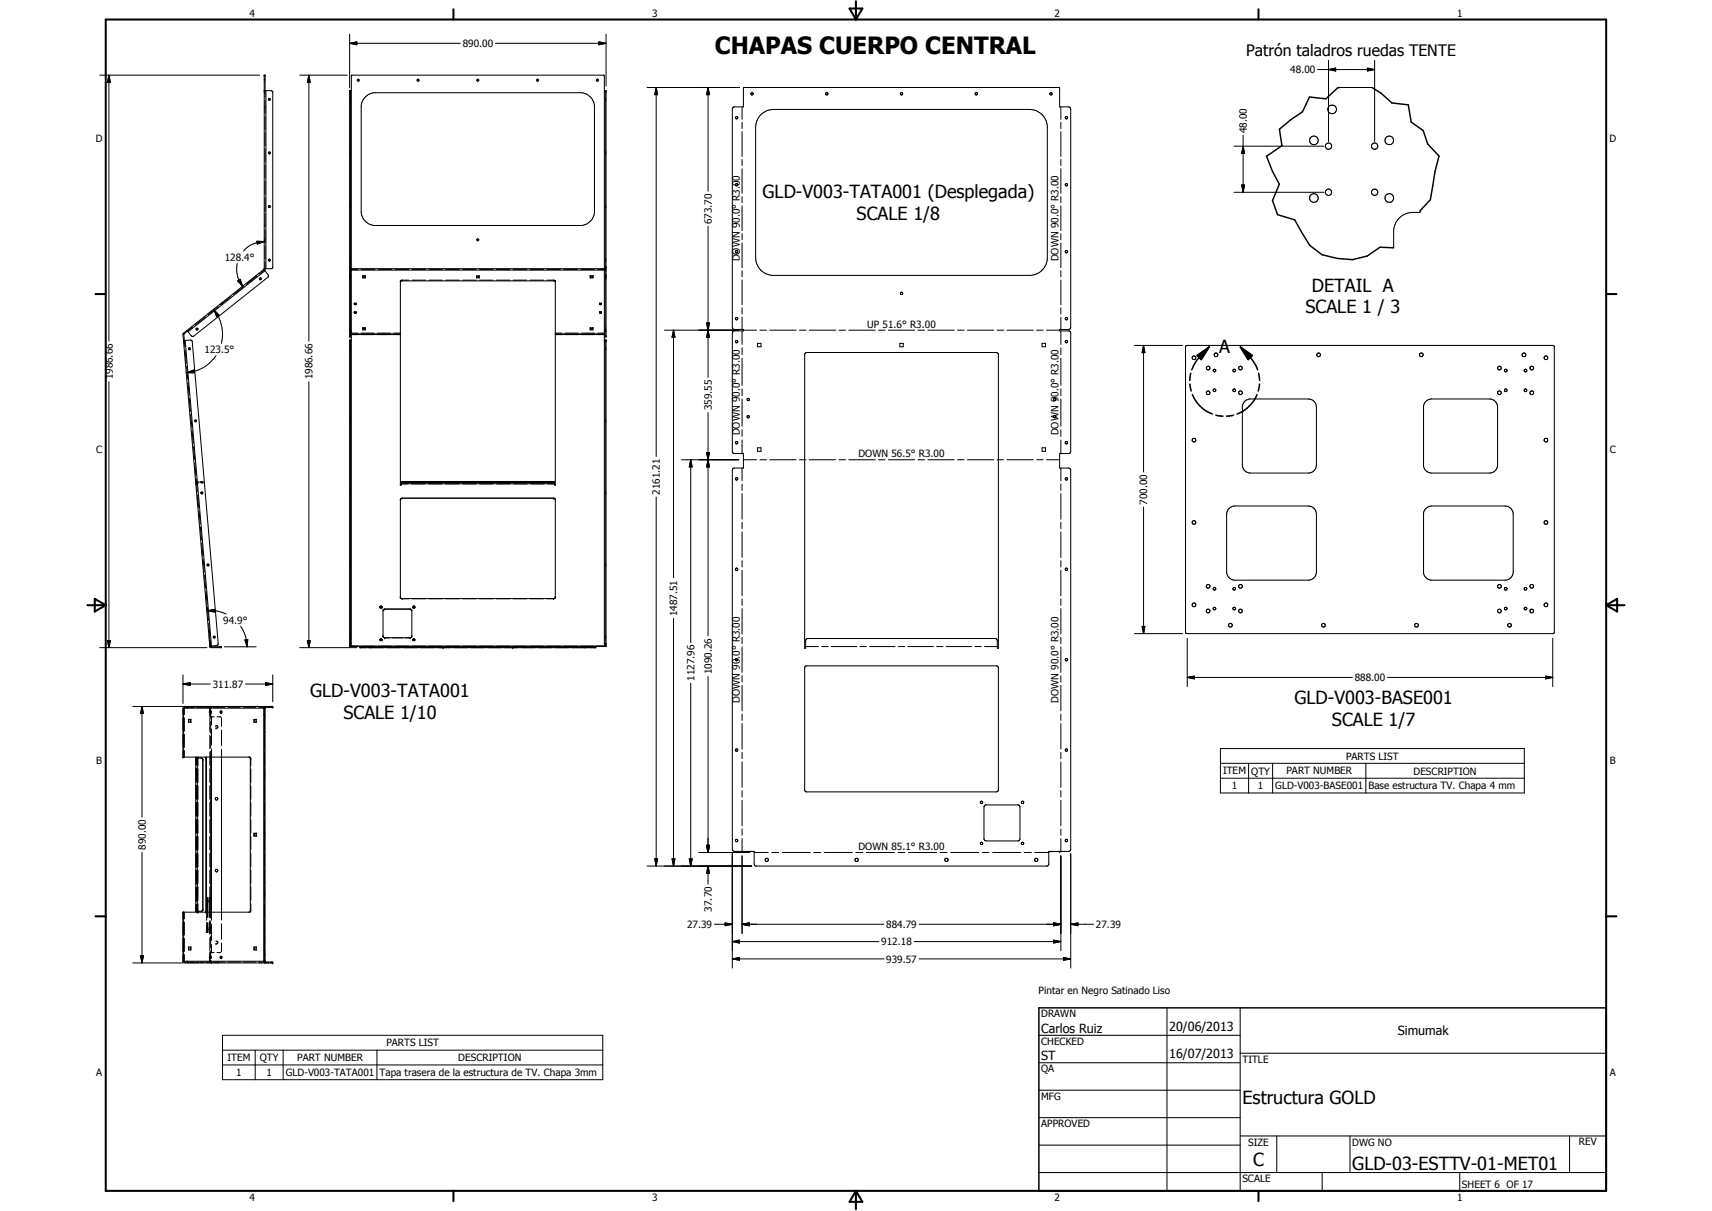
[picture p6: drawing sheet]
<svg xmlns="http://www.w3.org/2000/svg" width="594mm" height="420mm" viewBox="0 0 594 420" stroke-linecap="round" stroke-linejoin="round" font-family="sans-serif">
<defs><g id="words">
<text font-size="8.2" x="248.1" y="18.7">CHAPAS CUERPO CENTRAL</text>
<g font-size="6.3">
<text x="264.6" y="68.7">GLD-V003-TATA001 (Desplegada)</text>
<text x="297.3" y="76.2">SCALE 1/8</text>
<text x="455.2" y="101.2">DETAIL A</text>
<text x="453" y="108.7">SCALE 1 / 3</text>
<text x="423.1" y="122.5">A</text>
<text x="107.6" y="241.9">GLD-V003-TATA001</text>
<text x="449.1" y="244.3">GLD-V003-BASE001</text>
<text x="119.2" y="249.5">SCALE 1/10</text>
<text x="462.2" y="251.8">SCALE 1/7</text>
<text x="431.1" y="383.1">Estructura GOLD</text>
<text x="434.8" y="404.7">C</text>
<text x="469.2" y="406">GLD-03-ESTTV-01-MET01</text>
</g>
<text font-size="5.5" x="432.4" y="19.4">Patrón taladros ruedas TENTE</text>
<g font-size="4.4">
<text x="361.3" y="358.4">Carlos Ruiz</text>
<text x="405.7" y="357.7">20/06/2013</text>
<text x="485" y="359.2">Simumak</text>
<text x="361.3" y="367.9">ST</text>
<text x="405.7" y="367.2">16/07/2013</text>
</g>
<g font-size="3.5">
<text x="86.6" y="5.8">4</text>
<text x="226.3" y="5.8">3</text>
<text x="365.9" y="5.8">2</text>
<text x="505.6" y="5.8">1</text>
<text x="160.6" y="16.3">890.00</text>
<text x="447.8" y="25.4">48.00</text>
<text x="432.6" y="46.1" transform="rotate(-90 432.6 46.1)">48.00</text>
<text x="33.3" y="49.4">D</text>
<text x="558.5" y="49.4">D</text>
<text x="247" y="77.8" transform="rotate(-90 247 77.8)">673.70</text>
<text x="78" y="90.5">128.4°</text>
<text x="256.7" y="90.7" transform="rotate(-90 256.7 90.7)">DOWN 90.0° R3.00</text>
<text x="367.3" y="90.7" transform="rotate(-90 367.3 90.7)">DOWN 90.0° R3.00</text>
<text x="300.9" y="113.7">UP 51.6° R3.00</text>
<text x="71" y="122.5">123.5°</text>
<text x="39.1" y="131.7" transform="rotate(-90 39.1 131.7)">1986.66</text>
<text x="108.5" y="131.7" transform="rotate(-90 108.5 131.7)">1986.66</text>
<text x="247" y="142.3" transform="rotate(-90 247 142.3)">359.55</text>
<text x="256.7" y="151" transform="rotate(-90 256.7 151)">DOWN 90.0° R3.00</text>
<text x="367.3" y="151" transform="rotate(-90 367.3 151)">DOWN 90.0° R3.00</text>
<text x="33.4" y="157.3">C</text>
<text x="297.9" y="158.7">DOWN 56.5° R3.00</text>
<text x="558.6" y="157.3">C</text>
<text x="229" y="171.7" transform="rotate(-90 229 171.7)">2161.21</text>
<text x="398.1" y="175.2" transform="rotate(-90 398.1 175.2)">700.00</text>
<text x="235" y="213.8" transform="rotate(-90 235 213.8)">1487.51</text>
<text x="77.5" y="216.4">94.9°</text>
<text x="247" y="233.9" transform="rotate(-90 247 233.9)">1090.26</text>
<text x="73.8" y="238.6">311.87</text>
<text x="241" y="236.3" transform="rotate(-90 241 236.3)">1127.96</text>
<text x="470.1" y="236.3">888.00</text>
<text x="256.7" y="243.8" transform="rotate(-90 256.7 243.8)">DOWN 90.0° R3.00</text>
<text x="367.3" y="243.8" transform="rotate(-90 367.3 243.8)">DOWN 90.0° R3.00</text>
<text x="467.1" y="263.6">PARTS LIST</text>
<text x="33.4" y="265.2">B</text>
<text x="424.4" y="268.7">ITEM</text>
<text x="434.2" y="268.7">QTY</text>
<text x="446.4" y="268.7">PART NUMBER</text>
<text x="490.5" y="268.7">DESCRIPTION</text>
<text x="558.6" y="265.2">B</text>
<text x="427.4" y="273.9">1</text>
<text x="436.5" y="273.9">1</text>
<text x="442.5" y="273.9">GLD-V003-BASE001</text>
<text x="474.8" y="273.9">Base estructura TV. Chapa 4 mm</text>
<text x="50.6" y="294.9" transform="rotate(-90 50.6 294.9)">890.00</text>
<text x="297.9" y="294.9">DOWN 85.1° R3.00</text>
<text x="247" y="316.3" transform="rotate(-90 247 316.3)">37.70</text>
<text x="238.4" y="322">27.39</text>
<text x="307.5" y="322">884.79</text>
<text x="380.3" y="322">27.39</text>
<text x="305.8" y="328">912.18</text>
<text x="307.5" y="334">939.57</text>
<text x="360.4" y="345">Pintar en Negro Satinado Liso</text>
<text x="361.3" y="353">DRAWN</text>
<text x="134.1" y="363.1">PARTS LIST</text>
<text x="361.3" y="362.5">CHECKED</text>
<text x="78.9" y="368.2">ITEM</text>
<text x="90.2" y="368.2">QTY</text>
<text x="103.2" y="368.2">PART NUMBER</text>
<text x="159" y="368.2">DESCRIPTION</text>
<text x="431.1" y="368.7">TITLE</text>
<text x="33.4" y="373.2">A</text>
<text x="82" y="373.3">1</text>
<text x="92.5" y="373.3">1</text>
<text x="99.2" y="373.3">GLD-V003-TATA001</text>
<text x="131.7" y="373.3">Tapa trasera de la estructura de TV. Chapa 3mm</text>
<text x="361.3" y="372.1">QA</text>
<text x="558.6" y="373.2">A</text>
<text x="361.3" y="381.6">MFG</text>
<text x="361.3" y="391.1">APPROVED</text>
<text x="433.1" y="397.5">SIZE</text>
<text x="469.2" y="397.5">DWG NO</text>
<text x="547.9" y="397.4">REV</text>
<text x="431.1" y="410.2">SCALE</text>
<text x="507.3" y="412.3">SHEET 6 OF 17</text>
<text x="86.6" y="416.7">4</text>
<text x="226.3" y="416.7">3</text>
<text x="365.9" y="416.7">2</text>
<text x="505.6" y="416.7">1</text>
</g>
</g></defs>
<g fill="none" stroke="#000" stroke-width=".35">
<path d="M121.3 15l2.5-.5v1zM121.3 11.9v18.6M121.3 15h38.4M171.9 15h38.4M207.8 14.5l2.5 .5-2.5 .5zM210.3 11.9v17.9M34.6 26.1h55.5M37.8 26.1l.5 2.5h-1zM37.8 26.1v92.3M91.7 26.3h.3M91.7 31.5h2.4l.6 .4v60.9l-.4 .4h-2.6M91.7 37.2h.3"/>
<path d="M91.7 32.2h.3M91.7 28.2h.3M91.7 27.5h.3M92 33.7v-7.6h-.3v67.1M92 34.8v4.5M92.3 31.5v61.7M93.3 34.2h.3l.2 .2a.34 .34 0 0 1-.5 .4 .34 .34 0 0 1 0-.6zM104 26.1h16.5M107.2 26.1l.4 2.5h-.9zM107.2 26.1v92.3M121.3 34.2h.1M121.3 34.8h.1"/>
<path d="M121.3 32h.3M121.5 34.2h.1M121.5 34.8h.1M121.6 31.5v61.7M121.9 31.5h-.6v61.7h89v-61.7h-.6M126.6 33.8l1.2-1 2-.6h72a5.1 5.1 0 0 1 4.5 4.4v37.2a5.1 5.1 0 0 1-4.5 4.4h-72a5.1 5.1 0 0 1-4.5-4.4v-37.2l.7-1.9zM144.8 27.6h.5v.5h-.5zM186.3 27.6h.6l-.1 .5h-.5zM207.1 27.6h.5v.5h-.6zM210 34.2h.1M210 34.8h.1M210 31.5v61.7"/>
<path d="M210 32h.3M210.2 34.2h.1M210.2 34.8h.1M224.5 30.4h32.1M227.7 30.4l.5 2.5h-1zM227.7 30.4v128M245.7 30.4l.5 2.5h-1zM245.7 30.4v35.9M257.5 37.1v4.3M258 30.4h109.6l.1 6.7h3.1l.7 .5 .1 76-.6 .7h-3.3v.5h3.3l.6 .8v41l-.6 .8h-3.3v5h3.1l.5 .2 .3 .5v131.5l-.3 .5-.5 .3h-6.9v4.5l-.5 .6h-101.1l-.6-.8v-4.3h-6.9l-.6-.4-.1-131.9 .4-.6 .3-.1h3.2v-5h-3.3l-.6-.8v-41l.6-.8h3.3v-.5h-3.3l-.6-.7v-75.8l.1-.3 .6-.4h3.2zM264 39.8a6.2 6.2 0 0 1 4.4-1.8h88.8a6.2 6.2 0 0 1 6.2 5.6v46.3a6.3 6.3 0 0 1-5.6 5.6h-90a6.3 6.3 0 0 1-5.6-6.2v-45.1l.5-2.4zM368.1 37.1v4.3"/>
<path d="M457.2 24.1h19.8M461 24.1l2.5-.5v1zM461 21v28.1M464.9 30.4h11.2M474.5 23.6l2.5 .5-2.5 .5zM477 21v28.1M92 40.4v4.6M92 46.1v4.4M92 51.7v4.5M92 57.3v4.5M93.2 52.9l.4-.2 .2 .3a.33 .33 0 0 1-.4 .4 .33 .33 0 0 1-.2-.5zM121.3 52.7h.1"/>
<path d="M121.3 53.4h.1M121.5 52.7h.1M121.5 53.4h.1M210 52.7h.1M210 53.4h.1M210.2 52.7h.1M210.2 53.4h.1M257.5 42.5v2.1M257.5 45.7v8.6M257.5 55.3v2.1M257.5 58.5v8.6M368.1 42.5v2.1"/>
<path d="M368.1 45.7v8.6M368.1 55.3v2.1M368.1 58.5v8.6M428.2 50.7h31.2M431.4 50.7l.5 2.5h-1zM431.4 46.9v19.8M91.7 78.2h.3M91.7 73.2h.3M92 62.9v4.5M92 68.5v4.5M92 74.2v4.5M92 79.8v4.4"/>
<path d="M121.3 71.3h.1M121.3 72h.1M121.5 71.3h.1M121.5 72h.1M210 71.3h.1M210 72h.1M210.2 71.3h.1M210.2 72h.1M245.7 78.5v52.4M257.5 68.2v2.2M257.5 71.4v8.6M368.1 68.2v2.2"/>
<path d="M368.1 71.4v8.6M428.2 66.7h31.2M430.9 64.2h1l-.5 2.5zM492.7 73.7a10.1 10.1 0 0 0-4.9 .5 6.6 6.6 0 0 0-4.2 5.6v6.2M82.3 91.4l-.1 2.9a9.4 9.4 0 0 0 2 5M82.5 97.5l.8-.6 .9 2.4zM84.6 99.4l-3.5 2.8M86.4 97.6l.2 .2M86.9 97.2v.1M87 97.4v.1M88.1 96.2l.1 .1M88.2 96.4h.1"/>
<path d="M88.8 95.6l.1 .1M88.9 95.8l.1 .1M89.1 95.8l-3.6 2.8M89.1 83.7l2.6 .1-2.4 .9zM90.1 96.5l.4-.1 .2 .3a.34 .34 0 0 1-.5 .4 .34 .34 0 0 1-.1-.6zM91.6 93.5l-26.7 21.1M91.6 93.5l.3 .4M91.7 93.2l-.1 .3M91.7 83.6h.3M91.7 82.9h.3M91.7 83.8a9.8 9.8 0 0 0-5.7 1.9l-1.5 1.4M91.9 93.9l1.2 1.6-.1 .7-25.8 20.4-.3 .2-.5-.3-1.1-1.4"/>
<path d="M91.9 93.9l-26.6 21.2M92 91l-.1 2.6-1.9 1.5M92 85.4v4.5M93.2 90.1l.4-.1 .2 .3-.4 .3zM121.3 96.4h.1M121.3 97.1h.1M121.3 89.9h.1M121.3 90.6h.1M121.3 95.4h.3M121.3 96.2h.3M121.3 92.6h.3M121.3 93.9h.3"/>
<path d="M121.5 96.4h.1M121.5 97.1h.1M121.5 89.9h.1M121.5 90.6h.1M121.6 93.9l.2-.2h88l.2 .2M124.2 93.5h-2.3l-.6 .3v23h.3v-22.9M125.4 93.5h4.7M125.9 96.2h.9M125.9 95.9h.9M126.1 95.6h-.2v.8h.9v-.8h-.3M131.3 93.5h4.7M137.2 93.5h4.6"/>
<path d="M138.9 97.7l.4-.2h53l.4 .2M139.1 97.4l-.2 70.6h.3v-.9l.4-.1h52.4l.4 .1v.9h.3l-.1-70.6M139.5 97.2v.3M141.9 97.2h-2.6M143 93.5h4.7M143 97.2h4.7M148.8 93.5h4.7M148.9 97.2h4.6M154.7 93.5h4.7M154.7 97.2h4.7M160.6 93.5h4.6M160.6 97.2h4.6"/>
<path d="M165.3 96.2h1M165.3 95.9h1M165.6 95.6h-.3v.8h1v-.8h-.3M166.4 93.5h4.7M166.4 97.2h4.7M172.2 93.5h4.7M172.2 97.2h4.7M178.1 93.5h4.7M178.1 97.2h4.6M183.9 93.5h4.7M183.9 97.2h4.7M189.8 97.2h2.6"/>
<path d="M189.8 93.5h4.7M192.1 97.2v.3M192.6 97.4h.1M195.7 93.5h4.7M201.5 93.5h4.7M204.8 96.2h1M204.8 95.9h1M205.1 95.6h-.3v.8h1v-.8h-.4M207.3 93.5h2.4l.6 .4M210 96.4h.1M210 97.1h.1M210 89.9h.1"/>
<path d="M210 90.6h.1M210 93.9v22.9h.3v-22.9M210 95.4h.3M210 96.2h.3M210 92.6h.3M210 93.9h.3M210.2 96.4h.1M210.2 97.1h.1M210.2 89.9h.1M210.2 90.6h.1M257.5 81.1v2.1M257.5 84.3v8.6"/>
<path d="M257.5 93.9v2.2M257.5 97.2v8.5M368.1 81.1v2.1M368.1 84.3v8.6M368.1 93.9v2.2M368.1 97.2v8.5M63.7 118.2l9.1 106M64.3 118.1l-.6 .1M64.3 118.1l9.1 106.1M64.3 118.1l1.9-.1 .5 .5 9 104.8-.3 .6-2 .3M64.9 114.6l-1.4 1.2 .2 2.4M64.9 114.6l.2 .3"/>
<path d="M65.1 114.9l-1.3 1.1 .4 4.4M65.1 114.9l.2 .2M65.4 114.3h.1M65.5 114.4l.1 .1M66.1 113.7h.1M66.2 113.8l.1 .1M66.8 113.5l-1.7 1.4M71.3 109.9l-3.6 2.9M72.6 108.5l.1 .1M72.8 108.6v.1M73.1 108.1l.1 .1M73.3 108.2v.1"/>
<path d="M74.3 107.6l1.8 1.8-.9 .5zM74.3 107.6a13.5 13.5 0 0 1 2.5 11.5M75.7 106.4l-3.5 2.8M76.4 105.5v.1M76.5 105.7h.1M76.9 105.1l.1 .1M77 105.3h.1M80.2 102.9l-3.6 2.8M121.3 118.2h.2M121.3 114.5h.1M121.3 118.5h.3M121.3 116.6h.3"/>
<path d="M121.3 116.5h.1M121.3 113.8h.1M121.4 114.9l-.1 .1M121.5 114.5h.1M121.5 116.5h.1M121.5 113.8h.1M121.6 118.1l.3 .1M121.9 116.1h17M121.9 115.8h17M121.9 115.6h2.3M121.9 114.9l-.3 .2M121.9 114.6l-.2 .1"/>
<path d="M122.9 105.5l.1 .1M122.9 108.3v.2M122.9 105.4h.1M122.9 108.5l.1 .1M122.9 108.2l.1 .1M123 105.6v.1M123 108.3h.6M123 108.6h.1M123 105.7h.5M123.1 105.4l.5 .1M123.1 105.4l-.2 .1M123.1 108.4h.5"/>
<path d="M123.1 108.4l-.2 .1M123.1 105.2l-.2 .3M123.1 108.1l-.2 .1M123.4 105.2l.2 .3M123.4 108.1l.2 .5h-.5M123.6 105.6l-.1 .1M123.6 105.4h-.6M123.6 105.5v.1M125.3 115.6h4.5M125.9 113.8v.7h.9v-.7M125.9 114.3h.9M125.9 113.9h.9"/>
<path d="M126.1 113.7h-.2M126.5 113.7h.3M131 115.6h4.5M136.6 115.6h2.3M192.7 116.1h17M192.7 115.8h17M192.7 115.6h2.3M196.1 115.6h4.6M201.8 115.6h4.5M204.8 113.8v.7h1v-.7M204.8 114.3h1M204.8 113.9h1"/>
<path d="M205.1 113.7h-.3M205.4 113.7h.4M207.4 115.6h2.3M208 105.4h.7M208 105.5l.3-.2 .4 .2M208.1 108.4l.6 .1M208.2 105.2l-.2 .3M208.2 108.1l-.1 .5h.5M208.5 105.2l.2 .4-.7-.1M208.5 108.1l.2 .1M208.7 108.6h-.1M208.7 108.3v.2"/>
<path d="M208.7 108.5v.1M208.7 108.2l-.3 .3-.3-.2M209.7 114.9l.3 .2M209.7 114.6l.3 .1M210 118.1l-.3 .1M210 114.5h.1M210 118.5h.3M210 116.6h.3M210 116.5h.1M210 113.8h.1M210.2 114.5h.1M210.2 116.5h.1"/>
<path d="M210.2 114.9l.1 .2M210.2 113.8h.1M210.3 118.1l-.2 .1M230.5 114.6h25.9M233.7 114.6l.5 2.5h-1zM233.7 114.6v85.8M245.2 112.1h1l-.5 2.5zM245.2 112.1h1l-1 5h1zM245.7 114.6l.5 2.5h-1zM257.5 106.8v2.2M257.5 110v4.3M257.5 114.8v4.7"/>
<path d="M258 114.6h4.5M262.8 119.1h1.3v1.2h-1.3zM263.7 114.6h2.3M267.1 114.6h9.2M277.4 114.6h2.3M280.8 114.6h9.2M291.1 114.6h2.3M294.5 114.6h9.2M304.8 114.6h2.3M308.3 114.6h9.1M312.2 119.1h1.2v1.2h-1.2zM312.5 101.5a.42 .42 0 0 1 .6 0 .42 .42 0 0 1 0 .6h-.6z"/>
<path d="M318.6 114.6h2.2M322 114.6h9.1M332.3 114.6h2.3M335.7 114.6h9.1M346 114.6h2.3M349.4 114.6h9.2M359.7 114.6h2.3M361.6 119.1h1.2v1.2h-1.2zM363.1 114.6h4.6M368.1 106.8v2.2M368.1 110v4.3M368.1 114.8v4.7"/>
<path d="M393.7 119.8h16.7M396.8 119.8l.5 2.5h-1zM396.8 119.8v43.9M37.8 132.5v92.2M64.3 121.5l.3 4.5M64.8 127.1l.3 4.5M64.9 129.3l2.4-.9 .2 .9zM65.2 132.7l.4 4.4M65.6 120.7a.34 .34 0 0 1 .4 .2 .34 .34 0 0 1-.2 .4 .34 .34 0 0 1-.4-.1zM65.7 138.2l.4 4.5M75 123.4a13.3 13.3 0 0 1-10.1 5.9M107.2 132.5v92.2"/>
<path d="M121.3 120.7h.1M121.3 121.3h.1M121.5 120.7h.1M121.5 121.3h.1M210 120.7h.1M210 121.3h.1M210.2 120.7h.1M210.2 121.3h.1M257.5 120.7v2.4M257.5 124.2v9.5M257.5 134.9v2.4M257.5 138.4v9.5"/>
<path d="M279.4 122.5l.5-.2h65.8l.7 .4v102.2h-.3v-2.7l-.6-.7h-65.4l-.5 .6v2.8h-.4v-102zM368.1 120.7v2.4M368.1 124.2v9.5M368.1 134.9v2.4M368.1 138.4v9.5M411.5 120.1l.5-.3 127.1 .1 .3 .4-.1 99.3-.3 .2h-127.4l-.2-.5zM431.8 139.4l.6-.5 1.2-.5h20.8a2.84 2.84 0 0 1 2.4 2.9v20a2.84 2.84 0 0 1-2.4 2.8h-20.8a2.9 2.9 0 0 1-2.5-2.4v-20.8zM494.7 139.4l1.7-1h20.8a2.84 2.84 0 0 1 2.5 2.9v20a2.84 2.84 0 0 1-2.5 2.8h-20.8a2.92 2.92 0 0 1-2.4-2.4v-20.8zM66.2 143.8l.4 4.5M66.7 149.4l.3 4.4M67.1 155l.5 4.4M67.6 145.9l.5-.2a.35 .35 0 0 1 0 .6 .35 .35 0 0 1-.5-.1z"/>
<path d="M121.3 145.7h.1M121.3 146.3h.1M121.5 145.7h.1M121.5 146.3h.1M210 145.7h.1M210 146.3h.1M210.2 145.7h.1M210.2 146.3h.1M236.5 159.5h19.9M239.7 159.5l.5 2.5h-1zM239.7 159.5v63.4M245.2 157h1l-.5 2.5z"/>
<path d="M245.2 157h1l-1 5h1zM245.7 159.5l.5 2.5h-1zM245.7 143.1v77.5M255.4 153.2l.5 .1v.6l-.7-.1zM257.5 149.1v2.3M257.5 152.7v4.7M258 159.5h4.5M262.8 155.4h1.3v1.2h-1.3zM263.7 159.5h2.3M267.1 159.5h9.2M277.4 159.5h2.3M280.8 159.5h9.2"/>
<path d="M291.1 159.5h2.3M294.5 159.5h9.2M304.8 159.5h2.3M308.3 159.5h9.1M318.6 159.5h2.2M322 159.5h9.1M332.3 159.5h2.3M335.7 159.5h9.1M346 159.5h2.3M349.4 159.5h9.2M359.7 159.5h2.3M361.6 155.4h1.2v1.2h-1.2z"/>
<path d="M363.1 159.5h4.6M368.1 149.1v2.3M368.1 152.7v4.7M67.6 160.6l.4 4.4M68 168h.1M68 167.6l-.1 .3 .4-.2M68.1 166.1l.4 4.5M68.2 168h.1M68.4 172.8h.3M68.5 173.4l-.1 .1M68.6 171.7l.4 4.5M68.6 173.4h.1"/>
<path d="M69 167.5l-.6 .1M69 167.2l-.8 .1M69.1 177.3l.4 4.4M69.4 167.4h.4M69.8 167.1h.2M69.8 167.1v.3M69.8 167.1l-.4 .1M70 167.4h-.2M70.4 167l-.1 .1M70.4 167l-.2 .4M70.4 167l-.2 .1M121.3 171.4h.1"/>
<path d="M121.3 170.7h.1M121.5 171.4h.1M121.5 170.7h.1M139.2 167.4h53.2M139.2 167.5h53.2M139.2 167.3h2.4M139.5 172.8h.1M139.5 172.8l-.3 .2M139.8 167v.4M142.7 167.3h4.8M148.7 167.3h4.7M154.6 167.3h4.7"/>
<path d="M160.5 167.3h4.7M166.4 167.3h4.7M172.3 167.3h4.7M178.2 167.3h4.8M184.1 167.3h4.8M190 167.3h2.4M191.8 167v.4M192.1 172.8h.1M192.1 172.8l.3 .2M192.4 167.9h-53.2M192.4 173l-53.1-.2-.4 .5v34M192.4 173l.3 .3v34"/>
<path d="M210 171.4h.1M210 170.7h.1M210.2 171.4h.1M210.2 170.7h.1M227.7 172.5v128M257.5 162.4v4.4M257.5 167.9v2.2M257.5 171.2v8.9M368.1 162.4v4.4M368.1 167.9v2.2M368.1 171.2v8.9M396.8 175.9v43.9"/>
<path d="M426.4 176.5l.9-.7 1.2-.2h25.5a2.88 2.88 0 0 1 2.8 2.8v20a2.87 2.87 0 0 1-2.8 2.9h-25.5a2.95 2.95 0 0 1-2.8-2.9v-20l.1-.8zM494.7 176.5l.9-.7 1.2-.2h25.4a2.94 2.94 0 0 1 2.9 2.4v20.8a2.93 2.93 0 0 1-2.9 2.5h-25.4a2.93 2.93 0 0 1-2.8-2.5v-20.8zM69.5 182.9l.4 4.4M70 188.5l.4 4.4M70.5 194.1l.4 4.4M71 199.6l.4 4.5M72 195.8a.35 .35 0 0 1 .5 0 .35 .35 0 0 1-.1 .5l-.5-.1zM121.3 195.7h.1M121.3 196.3h.1M121.5 195.7h.1M121.5 196.3h.1M210 195.7h.1"/>
<path d="M210 196.3h.1M210.2 195.7h.1M210.2 196.3h.1M257.5 181.2v2.2M257.5 184.6v8.8M257.5 194.5v2.2M257.5 197.9v8.8M368.1 181.2v2.2M368.1 184.6v8.8M368.1 194.5v2.2M368.1 197.9v8.8M71.4 207.1h.2"/>
<path d="M71.4 207.7h.1M71.5 205.2l.4 4.5M71.6 210.3h.1M71.7 207.7h-.1M71.7 210.9h.3M71.7 211.3h.1M71.7 211.9h.2M71.9 211.3h.1M71.9 210.3h-.1M72 210.7l.3 4.5M72 211.9h.1M72 211.9l2.5-.5v1z"/>
<path d="M72 211.9a12 12 0 0 1 6.5 1.1M72.4 216.3l.4 4.5M83.5 217.3l1.2 2.2 .6 1.6 .4 3.3M131.9 210.7l.2 .2M131.9 210.4v.3M132 210.8l.1 .1M132.1 210.9h.3M132.2 210.3l-.2 .1M132.4 210.4h.1M132.5 210.5l-.4-.2-.2 .4M132.5 210.4l-.1 .5M132.5 210.6l-.1 .3"/>
<path d="M132.9 211.9v8.8M133 211.5l-.1 .4M133.3 211.3h9.2M133.3 211.3l-.3 .3M133.5 211.3h.1M133.5 211.3l-.2 .1M138.9 207.3l.1 .1M138.9 207.3l.4 .4M139.2 207.6l.1 .1M139.3 207.7h.2M139.3 207.7h53M139.5 207.7h.1"/>
<path d="M139.5 207.7h2.4M142.3 211.3h.1M142.3 211.3l.2 .1M142.5 211.4l.2 .1M142.7 211.5l.1 .1M142.7 211.4l.2 .4M142.9 211.7v.2M142.9 211.9v8.8M143 207.7h4.7M143.3 210.5v.2M143.3 210.7l.2 .2M143.3 210.4v.2"/>
<path d="M143.5 210.3l.4 .2M143.5 210.3l-.2 .2M143.7 210.3l.1 .1M143.8 210.9h.1M143.9 210.4v.2M143.9 210.5v.2M143.9 210.7l-.4 .2M143.9 210.7l-.1 .2M148.9 207.7h4.6M154.7 207.7h4.7M160.6 207.7h4.6M166.4 207.7h4.7"/>
<path d="M172.2 207.7h4.7M178.1 207.7h4.6M183.9 207.7h4.7M189.8 207.7h2.3M192.1 207.7h.1M192.3 207.7h-.2M192.4 207.6l-.1 .1M192.7 207.3v.1M192.7 207.3l-.4 .4M233.7 214.5v86M257.5 207.8v2.3M257.5 211.2v8.8"/>
<path d="M368.1 207.8v2.3M368.1 211.2v8.8M393.7 219.8h16.7M396.3 217.3h1l-.5 2.5zM34.6 224.7h37.2M37.3 222.2h1l-.5 2.5zM63.5 237.3l2.5-.4v.9zM63.5 234.1v10M63.5 237.3h9.5M72.5 220.7h.1M72.6 221.3h.2M72.6 221.7h.1"/>
<path d="M72.6 222.3h.3M72.8 224.2l.4 .5h3.7v-.3h-3.6l-.2-.2M72.8 220.6l-.1 .1M72.8 224.2h.1M72.9 221.6l-.1 .1M72.9 221.9l.2 2.3M73.1 224.2h.1M73.4 224.2h-.6M74.7 224.4v.3M75.6 224.4v.3M76.2 224.4v.3M77.8 224.4h11.1"/>
<path d="M85 222l1-.1-.3 2.5zM85.2 237.3h9.5M92.2 236.9l2.5 .4-2.5 .5zM94.7 234.1v9.4M104 224.7h19.9M106.7 222.2h.9l-.4 2.5zM121.3 220.7h.1M121.3 223.9h.3M121.3 221.4h.1M121.3 223.3h.3M121.5 220.7h.1M121.5 221.4h.1"/>
<path d="M121.6 224.2v-106.2h-.3v106.2h89v-106.2h-.3v106.2M121.7 224.2h.2l.1-198.1 87.7 .1v198h.2M124.9 224.2v.5h81.8v-.5M124.9 224.4h81.8M125.5 224.4v.3M128 224.4v.3M128.9 224.4v.3M131.9 221.9l.2 .3M132 221.7l-.1 .2M132.2 221.7h-.2M132.3 221.7l.2 .1M132.3 221.7l-.4 .1"/>
<path d="M132.3 221.7l.2 .3M132.5 222.2h-.4M132.5 221.9v.1M132.5 222v.2M132.9 220.6l.1 .3M133 220.9l.5 .4M133 220.9v.1M133.2 221.2h9.4M133.5 221.3h.1M142.3 221.3h.1M142.9 220.6l-.6 .7M143.3 221.9l.1 .3"/>
<path d="M143.3 222l.1 .2M143.4 221.7h.4l.1 .2M143.4 221.7l-.1 .2M143.5 221.7h-.1M143.7 221.7l.2 .2M143.9 222l-.3 .3-.2-.1M143.9 221.9l-.1 .3M152.9 224.4v.3M153.8 224.4v.3M177.8 224.4v.3M178.7 224.4v.3M202.8 224.4v.3"/>
<path d="M203.7 224.4v.3M206.1 224.4v.3M210 220.7h.1M210 223.9h.3M210 221.4h.1M210 223.3h.3M210.2 220.7h.1M210.2 221.4h.1M239.7 237v63.5M245.7 234.7v61.1M257.5 221.1v2.3M257.5 224.5v8.8"/>
<path d="M257.5 234.4v2.2M257.5 237.7v8.9M279.4 231.2l.4-.2 66.3 .1 .3 .6v42.7l-.5 .3h-66.3l-.4-.5v-42.6zM279.6 224.3h4.4M285.2 224.3h2.2M288.5 224.3h8.8M298.4 224.3h2.2M301.7 224.3h8.9M311.7 224.3h2.2M315 224.3h8.9M325 224.3h2.2M328.3 224.3h8.9"/>
<path d="M338.3 224.3h2.2M341.7 224.3h4.4M368.1 221.1v2.3M368.1 224.5v8.8M368.1 234.4v2.2M368.1 237.7v8.9M412 235l2.5-.4v.9zM412 235h57.3M412 221.4v16.8M481.5 235h57.3M536.3 234.6l2.5 .4-2.5 .5zM538.8 221.4v16.8"/>
<path d="M46.1 245.1h17.6M49.3 245.1l.5 2.5h-1zM49.3 245.1v38.4M63.8 245.7v2.2M63.8 249.1v4.5M63.8 254.8v4.5M63.9 249.1v4.5M63.9 254.8v4.5M65.1 245.6v.1M65.1 245.6h.1M65.1 245.1l-.2 .6M65.2 245.4h-.1"/>
<path d="M65.4 245.1v.3M65.6 249.6v1M66 245.1v.3M66.1 245.1v.3M66.1 249.6v1M66.3 249.9v-.3h-.9v1h.9v-.4M66.4 245.1v.3M66.7 245.1v.3M67.2 245.1v.3M67.4 245.4l-3.4 .1-.1 2.4M67.6 245.1v.3M68 245.1v.3"/>
<path d="M68.2 245.1v.3M68.4 245.4h4.3M68.7 245.1v.3M69.7 245.1v.3M70.4 245.1v.3M71.9 245.1v.3M72.5 245.1v.3M72.8 249.2v4.7M72.8 255.1v4.7M72.9 245.4v3.3M72.9 246.7h.2M72.9 246.7l-.2 .5h.6"/>
<path d="M72.9 246.7l.2 .2M73 248.7h.2M73.1 246.5v2.8M73.1 250.3v4.1M73.1 255.4v4.2M73.1 245.5v.6M73.2 245.1l-.1 .1M73.3 246.9l-.4-.1v.5l.2-.1M73.3 248.7h1M73.3 245.4h.1M73.4 245.1l-.1 .3M73.4 248.7v2.8"/>
<path d="M73.4 252.9v5.6M73.4 259.9v59.4M73.8 245.4h4.3M74 245.1v.3M74.7 245.1v.3M74.9 251.8a.46 .46 0 0 1 .7 .4 .46 .46 0 0 1-.7 .4M75.2 245.1v.3M75.3 248.7l1.3 .1M75.7 245.1v.3M76.6 247.4h.2M76.7 246.7l.2 .5-.3 .2M76.7 249l.2 3"/>
<path d="M76.8 246.7l-.4 .3 .2 .4M76.8 246.7l-.2 .2 .2 .5M76.8 246.7l.2 .2M76.9 253.3v5.4M77 247.3l-.2 .1M77 247.2v.1M79.1 245.4h4.3M84.4 245.4h4.3M88.3 249.6v1M88.8 249.6v1M89 249.9v-.3h-.9v1h.9v-.4M89.8 245.4h4.9v-.3h-30.6l-.4 .6v17"/>
<path d="M90 245.1v.3M90.7 245.1v.3M91.7 245.9h.3M91.7 254.1h.3M91.7 249.1h.3M91.7 248.4h.3M91.7 247.8h.3M91.8 245.6l-.1 .1M91.8 245.1l-.2 .4v88.2l.3 .4-.1-.3M91.9 245.4h-.1M91.9 245.1v.3M92 245.7h-28.5v17l23.3 .1"/>
<path d="M92.1 245.1l-.4 .4v88.2l.6 .3M92.2 245.4l-.2 88.2 .3 .3M92.3 245.1v.3M93 245.1v.3M93.2 245.1v.3M93.8 245.1v.3M94.1 245.1v.3M257.5 247.7v2.2M257.5 251v8.9M368.1 247.7v2.2M368.1 251v8.9M423.5 259.7h105.4v15.4h-105.4z"/>
<path d="M63.8 260.4v2.3M63.9 260.4v2.3M68 262.7v.3M68.2 266.5v4.8M68.2 272.5v4.7M68.2 278.4v4.7M68.3 262.7l-.1 2.6M68.4 263.3h.3M68.4 263.1v2.5M68.4 266.8v4.7M68.4 272.7v4.6M68.4 278.5v4.7"/>
<path d="M68.4 262.7v.2M68.4 262.7h.1M68.5 263v53.2M68.5 263v2.3M68.5 266.5v4.8M68.5 272.5v4.7M68.5 278.4v4.7M68.7 262.8v2.8M68.7 266.8v4.7M68.7 272.7v4.6M68.7 278.5v4.7M70.4 263.4l-.4-.4h-2.1v53.2h1.9l.6-.4"/>
<path d="M70.4 263.4v.2M70.4 263.6h.1M70.4 263.4v52.4M71.4 262.7v53.8M71.4 263.3h.3M71.6 262.7h.1M71.7 262.7v53.8M72.8 260.9v4.7M72.8 266.7v4.7M72.8 272.6v4.7M72.8 278.5v4.7M73.1 260.6v58"/>
<path d="M76.9 260v59.2M86.4 262.7l.5 .4v53l-.4 .4M86.9 263.3h.1M87 263v2.6M87 266.8v4.7M87 272.7v4.6M87 278.5v4.7M91.7 269.2h.3M91.7 268.5h.3M257.5 261v2.2M257.5 264.3v8.9M257.5 274.3v2.2"/>
<path d="M257.5 277.7v8.8M341.7 279.4h12l.2 .6v11.4l-.7 .4h-11l-.5-.3-.2-.3v-11.4zM368.1 261v2.2M368.1 264.3v8.9M368.1 274.3v2.2M368.1 277.7v8.8M423.5 264.8h105.4M423.5 270h105.4M433.3 264.8v10.3M441.6 264.8v10.3M474 264.8v10.3M49.3 295.7v38.4"/>
<path d="M68.2 284.3v4.7M68.2 290.2v4.7M68.2 296.1v4.7M68.4 284.4v4.6M68.4 290.2v4.7M68.4 296v4.7M68.5 284.3v4.7M68.5 290.2v4.7M68.5 296.1v4.7M68.7 284.4v4.6M68.7 290.2v4.7M68.7 296v4.7"/>
<path d="M72.8 284.4v4.6M72.8 290.2v4.7M72.8 296v4.7M87 284.4v4.6M87 290.2v4.7M87 296v4.7M88.3 289.1v1M88.8 289.1v1M89 289.4v-.3h-.9v1h.9v-.4M91.7 289.9h.3M91.7 289.3h.3M227.2 298h1l-.5 2.5z"/>
<path d="M233.2 298h1l-.5 2.5zM239.2 298h1l-.5 2.5zM242.5 295.8h17.6M245.2 293.3h1l-.5 2.5zM254.1 296.2v39.7M257.5 287.6v2.2M257.5 291v4.4M257.5 297v26.8M258 295.4h3.7M261.7 295.8h4.9M267.8 295.8h2.4M271.4 295.8h9.8"/>
<path d="M282.4 295.8h2.4M286 295.8h9.8M297 295.8h2.4M300.6 295.8h9.8M311.6 295.8h2.4M315.2 295.8h9.8M326.2 295.8h2.4M329.9 295.8h9.7M340.8 295.8h2.4M344.5 295.8h9.7M354.5 292.4l.5-.1 .3 .2-.2 .4-.4 .1zM355.4 295.8h2.5"/>
<path d="M359.1 295.8h4.8M367.7 295.4h-3.8M368.1 287.6v2.2M368.1 291v4.4M368.1 297v32.9M371.6 296.2v39.7M63.7 316.5v17l.2 .5 30.8 .1v-.3h-4.9M63.8 316.5v2.3M63.8 319.9v4.5M63.9 316.5v2.3M63.9 319.9v4.5M68 316.2v.3"/>
<path d="M68.2 302v4.7M68.2 307.9v4.8M68.2 313.8l.1 2.7M68.4 315.9h.3M68.4 301.9v4.6M68.4 307.7v4.7M68.4 313.6v2.5M68.4 316.3v.2M68.5 302v4.7M68.5 307.9v4.8M68.5 313.8v2.4M68.7 301.9v4.6"/>
<path d="M68.7 307.7v4.7M68.7 313.6v2.4M68.7 316.1v.4M70.4 315.6h.1M70.4 315.6v.2M71.4 315.9h.3M71.6 312.1h.3M71.7 312.9v1.9M71.7 315.7v3.6M71.7 313.1h.1M71.9 311.4v.7M71.9 313.1h.1"/>
<path d="M71.9 311.4l-.3 .1M71.9 311.4l.1 .1M72 312.1h-.1M72 312.5v5.8M72 312.5v.1M72.5 312.5l.1 5.8M72.5 312.5l.1 .1M72.6 313.1h.2M72.6 312v.1M72.6 311.5h.1M72.8 301.9v4.7M72.8 307.7v10.6"/>
<path d="M72.8 313.6v4.7M72.8 319.4v4.7M72.8 312.5l-1.1 .2M72.9 311.4h-.3v.7h.3M72.9 311.4v.7M73.1 319.6v4.1M86.8 316.4l-23.3 .1v17h28.5M86.9 315.9h.1M87 301.9v4.6M87 307.7v4.7M87 313.6v2.5M87 316.1h.1"/>
<path d="M91.7 310.7h.3M91.7 310h.3M224.5 300.5h36.4M245.7 300.5l.5 2.5h-1zM245.7 300.5v6.2M46.1 334.1h17.6M48.8 331.6h1l-.5 2.5zM63.8 325.5v4.6M63.8 331.2v2.3M63.9 331.2l.1 2.5 3.4 .1M63.9 325.5v4.6M64.9 333.5l.4 .6"/>
<path d="M65.1 333.5v.1M65.1 333.6h.1M65.1 333.8h.1M65.2 333.8h.1M65.4 333.8v.1M65.4 334v.1M65.6 328.6v1M66 333.8v.1M66 334v.1M66.1 333.8v.1M66.1 334v.1M66.1 328.6v1"/>
<path d="M66.3 328.9v-.3h-.9v1h.9v-.4M66.4 333.8v.1M66.4 334v.1M66.7 333.8v.1M66.7 334v.1M67.2 333.8v.1M67.2 334v.1M67.6 333.8v.1M67.6 334v.1M68 333.8v.1M68 334v.1M68.2 333.8v.1"/>
<path d="M68.2 334v.1M68.4 333.8h4.3M68.7 333.8v.1M68.7 334v.1M69.7 333.8v.1M69.7 334v.1M70.4 333.8v.1M70.4 334v.1M71.7 322.9h.2l.1 .6h-.4zM71.7 320.1v2M71.7 322.3l.6 .2M71.7 321.9h.1"/>
<path d="M71.9 333.8v.1M71.9 334v.1M71.9 321.9h.1M72 320.1v2M72 322.3v.1M72.5 333.8v.1M72.5 334v.1M72.6 320.1v2M72.6 322.3l-.1 .2M72.6 321.9h.2M72.6 322.4l-.1 .1M72.6 323.4v.1"/>
<path d="M72.6 322.9v.6M72.6 322.9v.1M72.6 323.5h.3M72.6 322.9h.3M72.8 325.3v4.7M72.8 322.3l-.2 .2M72.8 320.1v2M72.9 330.5v3.3M72.9 332.5h.2M72.9 323.4v.1M72.9 322.9v.1M72.9 322.9v.6"/>
<path d="M73 330.5h.2M73.1 324.7v4.2M73.1 329.9v2.8M73.1 333.1v.5M73.1 334h.3M73.1 332l-.2-.1-.1 .4 .5 .1M73.1 332.3l-.2 .2M73.3 332l-.5-.1-.2 .3 .3 .3M73.3 332.3v.1M73.3 333.8h.1M73.3 330.5h1M73.3 333.8l.1 .1"/>
<path d="M73.4 320.7v5.6M73.4 327.7v2.8M73.8 333.8h4.3M74 333.8v.1M74 334v.1M74.7 333.8v.1M74.7 334v.1M74.9 326.6a.46 .46 0 0 1 .7 .4 .46 .46 0 0 1-.7 .4M75.2 333.8v.1M75.2 334v.1M75.7 333.8v.1M75.7 334v.1"/>
<path d="M76.6 330.4l-1.3 .1M76.6 331.8l.3 .2-.2 .5M76.6 331.8l-.2 .4 .4 .3M76.6 331.8h.2M76.8 331.8l-.2 .2 .2 .5M76.8 331.8l.2 .2M76.9 320.5v5.4M76.9 327.2l-.2 3M77 332.4l-.2 .1M77 332.3v.1M79.1 333.8h4.3M84.4 333.8h4.3"/>
<path d="M88.3 328.6v1M88.8 328.6v1M89 328.9v-.3h-.9v1h.9v-.4M90 333.8v.1M90 334v.1M90.7 333.8v.1M90.7 334v.1M91.7 333.3h.3M91.7 330.1h.3M91.7 325.1h.3M91.7 331.4h.3M91.7 330.8h.3"/>
<path d="M91.7 333.5l.1 .1M93 333.8v.1M93 334v.1M93.2 333.8v.1M93.2 334v.1M93.8 333.8v.1M93.8 334v.1M94.1 333.8v.3M247.9 320.7h6.2M251.6 320.2l2.5 .5-2.5 .5zM254.1 326.7l2.5-.5v1zM254.1 332.7l2.5-.5v1z"/>
<path d="M254.1 326.7h50.9M254.1 332.7h52.6M257.5 320.7l2.5-.5v1zM257.5 320.7h49.2M317.2 326.7h50.9M318.9 320.7h49.2M318.9 332.7h52.7M365.6 326.2l2.5 .5-2.5 .5zM365.6 320.2l2.5 .5-2.5 .5zM369.1 332.2l2.5 .5-2.5 .5zM371.6 320.7l2.5-.5v1zM371.6 320.7h7.9"/>
<path d="M77.2 359.2h132v15.4h-132zM360.5 359.2h69.9M405 349.7v63.5M430.4 349.7v63.5M77.2 364.4h132M77.2 369.5h132M88.6 364.4v10.2M98.2 364.4v10.2M130.8 364.4v10.2M360.5 368.7h69.9M360.5 378.2h69.9M430.4 365.4h127"/>
<path d="M360.5 387.8h69.9M360.5 397.3h69.9M430.4 394.1h127M443.1 394.1v12.7M468.5 394.1v12.7M544.7 394.1v12.7M360.5 406.8h196.9M458.8 406.8v6.4M506.6 406.8v6.4"/>
<circle cx="124.3" cy="27.8" r=".34"/>
<circle cx="165.8" cy="27.8" r=".35"/>
<circle cx="261" cy="32.6" r=".41"/>
<circle cx="286.9" cy="32.5" r=".43"/>
<circle cx="312.8" cy="32.5" r=".42"/>
<circle cx="338.8" cy="32.5" r=".42"/>
<circle cx="364.7" cy="32.5" r=".42"/>
<circle cx="462.3" cy="37.9" r="1.5"/>
<circle cx="255.6" cy="40.9" r=".41"/>
<circle cx="370.1" cy="40.9" r=".42"/>
<circle cx="455.9" cy="48.7" r="1.49"/>
<circle cx="461" cy="50.7" r="1.09"/>
<circle cx="477" cy="50.7" r="1.11"/>
<circle cx="482.1" cy="48.7" r="1.5"/>
<circle cx="93.5" cy="71.6" r=".32"/>
<circle cx="255.6" cy="64.1" r=".41"/>
<circle cx="370.1" cy="64.1" r=".42"/>
<circle cx="455.9" cy="68.7" r="1.51"/>
<circle cx="461" cy="66.7" r="1.09"/>
<circle cx="477" cy="66.7" r="1.11"/>
<circle cx="482.1" cy="68.7" r="1.49"/>
<circle cx="165.8" cy="83.2" r=".34"/>
<circle cx="255.6" cy="87.3" r=".41"/>
<circle cx="370.1" cy="87.3" r=".42"/>
<circle cx="68.4" cy="114.2" r=".35"/>
<circle cx="255.6" cy="118.6" r=".41"/>
<circle cx="255.6" cy="110.6" r=".41"/>
<circle cx="370" cy="118.5" r=".41"/>
<circle cx="370.1" cy="110.6" r=".42"/>
<circle cx="259.6" cy="138.6" r=".41"/>
<circle cx="366" cy="138.6" r=".42"/>
<circle cx="414.3" cy="124.1" r=".64"/>
<circle cx="419.2" cy="136.3" r=".64"/>
<circle cx="419.2" cy="127.7" r=".63"/>
<circle cx="421.4" cy="128.6" r=".46"/>
<circle cx="421.4" cy="135.4" r=".47"/>
<circle cx="422" cy="123.1" r=".64"/>
<circle cx="428.3" cy="135.4" r=".47"/>
<circle cx="428.3" cy="128.6" r=".48"/>
<circle cx="430.5" cy="127.7" r=".64"/>
<circle cx="430.5" cy="136.3" r=".65"/>
<circle cx="457.6" cy="123.1" r=".64"/>
<circle cx="493.2" cy="123.1" r=".64"/>
<circle cx="520.3" cy="127.7" r=".66"/>
<circle cx="520.3" cy="136.3" r=".64"/>
<circle cx="522.5" cy="135.4" r=".47"/>
<circle cx="522.5" cy="128.6" r=".47"/>
<circle cx="528.8" cy="123.1" r=".65"/>
<circle cx="529.3" cy="128.6" r=".47"/>
<circle cx="529.3" cy="135.4" r=".47"/>
<circle cx="531.5" cy="127.7" r=".65"/>
<circle cx="531.5" cy="136.3" r=".64"/>
<circle cx="536.4" cy="124.1" r=".63"/>
<circle cx="259.6" cy="144.6" r=".41"/>
<circle cx="366" cy="144.6" r=".41"/>
<circle cx="370" cy="153.6" r=".41"/>
<circle cx="414.3" cy="152.7" r=".64"/>
<circle cx="536.5" cy="152.7" r=".64"/>
<circle cx="70" cy="171" r=".34"/>
<circle cx="255.6" cy="166.1" r=".42"/>
<circle cx="370.1" cy="166.1" r=".41"/>
<circle cx="255.6" cy="197.5" r=".42"/>
<circle cx="370.1" cy="197.5" r=".41"/>
<circle cx="414.3" cy="181.3" r=".63"/>
<circle cx="536.4" cy="181.3" r=".63"/>
<circle cx="414.3" cy="209.9" r=".65"/>
<circle cx="419.2" cy="212" r=".65"/>
<circle cx="419.2" cy="203.4" r=".63"/>
<circle cx="421.4" cy="211.1" r=".46"/>
<circle cx="421.4" cy="204.3" r=".47"/>
<circle cx="427" cy="216.9" r=".65"/>
<circle cx="428.3" cy="204.3" r=".47"/>
<circle cx="428.3" cy="211.2" r=".47"/>
<circle cx="430.4" cy="212" r=".65"/>
<circle cx="430.5" cy="203.4" r=".65"/>
<circle cx="459.2" cy="216.9" r=".64"/>
<circle cx="491.5" cy="216.9" r=".65"/>
<circle cx="520.3" cy="212" r=".66"/>
<circle cx="520.3" cy="203.4" r=".66"/>
<circle cx="522.5" cy="204.3" r=".47"/>
<circle cx="522.5" cy="211.2" r=".47"/>
<circle cx="523.8" cy="216.9" r=".65"/>
<circle cx="529.4" cy="204.3" r=".47"/>
<circle cx="529.4" cy="211.2" r=".47"/>
<circle cx="531.5" cy="212" r=".66"/>
<circle cx="531.5" cy="203.4" r=".65"/>
<circle cx="536.4" cy="209.9" r=".65"/>
<circle cx="74.3" cy="221" r=".33"/>
<circle cx="255.6" cy="228.9" r=".42"/>
<circle cx="370.1" cy="228.9" r=".42"/>
<circle cx="75.1" cy="277.1" r=".46"/>
<circle cx="255.6" cy="260.2" r=".42"/>
<circle cx="340.6" cy="278.4" r=".41"/>
<circle cx="354.8" cy="278.4" r=".41"/>
<circle cx="370.1" cy="260.2" r=".42"/>
<circle cx="255.6" cy="291.6" r=".41"/>
<circle cx="266.1" cy="298.3" r=".57"/>
<circle cx="297.2" cy="298.3" r=".57"/>
<circle cx="328.4" cy="298.3" r=".58"/>
<circle cx="340.6" cy="292.6" r=".41"/>
<circle cx="359.6" cy="298.3" r=".58"/>
<circle cx="370.1" cy="291.6" r=".42"/>
<circle cx="75.1" cy="302.1" r=".45"/>
</g>
<g fill="#000">
<circle cx="91.7" cy="26.1" r=".18"/>
<circle cx="91.7" cy="31.5" r=".18"/>
<circle cx="92" cy="26.1" r=".18"/>
<circle cx="91.7" cy="93.2" r=".18"/>
<circle cx="121.3" cy="93.2" r=".18"/>
<circle cx="121.6" cy="93.2" r=".18"/>
<circle cx="139.1" cy="97.4" r=".18"/>
<circle cx="210" cy="93.2" r=".18"/>
<circle cx="210.3" cy="93.2" r=".18"/>
<circle cx="121.3" cy="116.7" r=".18"/>
<circle cx="121.3" cy="118" r=".18"/>
<circle cx="121.6" cy="116.7" r=".18"/>
<circle cx="121.6" cy="118" r=".18"/>
<circle cx="121.7" cy="118.2" r=".18"/>
<circle cx="123.1" cy="105.2" r=".18"/>
<circle cx="123.1" cy="108.1" r=".18"/>
<circle cx="123.4" cy="105.2" r=".18"/>
<circle cx="123.4" cy="108.1" r=".18"/>
<circle cx="208.2" cy="105.2" r=".18"/>
<circle cx="208.2" cy="108.1" r=".18"/>
<circle cx="208.5" cy="105.2" r=".18"/>
<circle cx="208.5" cy="108.1" r=".18"/>
<circle cx="209.9" cy="118.2" r=".18"/>
<circle cx="210" cy="118" r=".18"/>
<circle cx="210" cy="116.7" r=".18"/>
<circle cx="210.3" cy="118" r=".18"/>
<circle cx="210.3" cy="116.7" r=".18"/>
<circle cx="70" cy="167.4" r=".18"/>
<circle cx="70.4" cy="167.4" r=".18"/>
<circle cx="138.9" cy="168" r=".18"/>
<circle cx="139.2" cy="167.1" r=".18"/>
<circle cx="139.2" cy="168" r=".18"/>
<circle cx="192.4" cy="167.1" r=".18"/>
<circle cx="192.4" cy="168" r=".18"/>
<circle cx="192.7" cy="168" r=".18"/>
<circle cx="131.9" cy="210.6" r=".18"/>
<circle cx="132.5" cy="210.6" r=".18"/>
<circle cx="138.9" cy="207.1" r=".18"/>
<circle cx="143.3" cy="210.6" r=".18"/>
<circle cx="143.9" cy="210.6" r=".18"/>
<circle cx="192.7" cy="207.1" r=".18"/>
<circle cx="72.8" cy="224.2" r=".18"/>
<circle cx="121.3" cy="224.2" r=".18"/>
<circle cx="121.3" cy="223.9" r=".18"/>
<circle cx="121.6" cy="223.9" r=".18"/>
<circle cx="124.9" cy="224.4" r=".18"/>
<circle cx="131.9" cy="222" r=".18"/>
<circle cx="132.5" cy="222" r=".18"/>
<circle cx="132.9" cy="220.7" r=".18"/>
<circle cx="142.9" cy="220.7" r=".18"/>
<circle cx="143.3" cy="222" r=".18"/>
<circle cx="143.9" cy="222" r=".18"/>
<circle cx="153.8" cy="224.4" r=".18"/>
<circle cx="153.8" cy="224.7" r=".18"/>
<circle cx="177.8" cy="224.7" r=".18"/>
<circle cx="177.8" cy="224.4" r=".18"/>
<circle cx="206.7" cy="224.4" r=".18"/>
<circle cx="210" cy="223.9" r=".18"/>
<circle cx="210.3" cy="223.9" r=".18"/>
<circle cx="63.5" cy="245.7" r=".18"/>
<circle cx="73.3" cy="247.2" r=".18"/>
<circle cx="74.9" cy="252.6" r=".18"/>
<circle cx="74.9" cy="251.8" r=".18"/>
<circle cx="91.8" cy="245.6" r=".18"/>
<circle cx="94.7" cy="245.1" r=".18"/>
<circle cx="94.7" cy="245.4" r=".18"/>
<circle cx="63.5" cy="262.7" r=".18"/>
<circle cx="68.4" cy="263.1" r=".18"/>
<circle cx="258" cy="295.4" r=".18"/>
<circle cx="367.7" cy="295.4" r=".18"/>
<circle cx="63.5" cy="316.5" r=".18"/>
<circle cx="68.4" cy="316.1" r=".18"/>
<circle cx="68.4" cy="316.5" r=".18"/>
<circle cx="68.7" cy="316.5" r=".18"/>
<circle cx="71.4" cy="316.5" r=".18"/>
<circle cx="63.5" cy="333.5" r=".18"/>
<circle cx="72.6" cy="322.9" r=".18"/>
<circle cx="72.6" cy="323.5" r=".18"/>
<circle cx="72.9" cy="323.5" r=".18"/>
<circle cx="72.9" cy="322.9" r=".18"/>
<circle cx="73.1" cy="333.6" r=".18"/>
<circle cx="73.3" cy="332" r=".18"/>
<circle cx="74.9" cy="327.4" r=".18"/>
<circle cx="91.8" cy="333.6" r=".18"/>
<circle cx="94.7" cy="334.1" r=".18"/>
<circle cx="94.7" cy="333.8" r=".18"/>
</g>
<g fill="none" stroke="#000" stroke-width=".51">
<path d="M464.9 30.4l-.7 .1-4.1 3.8-5.7-.6-2.4 5.1-4.1 2.7-3.9 3.3 .8 5.7-5.3 3.7 2.1 5.3 2.3 4.4-2.3 5.7 1.7 4.9 6 1.8 5.2 8.8 4.3 3.3 5.2 1.3 5.3 .4 5.2-1.3 4.4-3 4.7 .2M476.1 30.4l3.1 1.9 3.8 3.4 5.7 .7 1 6 4.2 2.9 1.5 4.7 4 4.1-1.4 5.4-1.7 9.8-3.5 3.8-.1 .6M412.9 133.2l.4 2.5M413.2 129.5l-.3 2.5M413.8 136.9a12.1 12.1 0 0 0 6.9 6.7M415.4 123.4l4.2-3-2.8 4.4zM419.6 120.4l-4.1 4.3-2 3.6M430.4 120.4l4.2 3-1.5 1.4zM430.4 120.4l4 4.3 1.4 2.1 .6 1.5M436.2 136.9a12.1 12.1 0 0 1-6.9 6.7M436.7 129.5l.4 2.5M437.1 133.2l-.5 2.5"/>
<path d="M421.9 144l2.5 .4M428.1 144l-2.5 .4M360.5 349.7h196.9v63.5h-196.9z"/>
</g>
<g fill="none" stroke="#000" stroke-width=".71">
<path d="M36.7 6.8h520.7v406.4h-520.7zM157.3 3.2v3.6M294.8 3h4.4l-2.2 3.8zM297 .4v6.4M436.7 3.2v3.6M33.1 102h3.6M557.4 102h3.5M30.3 210h6.4M32.9 207.8l3.8 2.2-3.8 2.2zM557.4 210h6.3M557.4 210l3.8-2.2v4.4zM33.1 317.9h3.6"/>
<path d="M557.4 317.9h3.5M157.3 413.2v3.5M297 413.2v6.3M297 413.2l2.2 3.8h-4.4zM436.7 413.2v3.5"/>
</g>
<g fill="#000">
<path d="M121.3 15l2.5-.5v1zM207.8 14.5l2.5 .5-2.5 .5zM37.8 26.1l.5 2.5h-1zM107.2 26.1l.4 2.5h-.9zM227.7 30.4l.5 2.5h-1zM245.7 30.4l.5 2.5h-1zM461 24.1l2.5-.5v1zM474.5 23.6l2.5 .5-2.5 .5zM431.4 50.7l.5 2.5h-1zM430.9 64.2h1l-.5 2.5zM82.5 97.5l.8-.6 .9 2.4zM89.1 83.7l2.6 .1-2.4 .9z"/>
<path d="M74.3 107.6l1.8 1.8-.9 .5zM233.7 114.6l.5 2.5h-1zM245.2 112.1h1l-.5 2.5zM245.7 114.6l.5 2.5h-1zM64.9 129.3l2.4-.9 .2 .9zM396.8 119.8l.5 2.5h-1zM415.4 123.4l4.2-3-2.8 4.4zM430.4 120.4l4.2 3-1.5 1.4zM245.2 157h1l-.5 2.5zM239.7 159.5l.5 2.5h-1zM245.7 159.5l.5 2.5h-1zM72 211.9l2.5-.5v1z"/>
<path d="M396.3 217.3h1l-.5 2.5zM37.3 222.2h1l-.5 2.5zM63.5 237.3l2.5-.4v.9zM85 222l1-.1-.3 2.5zM92.2 236.9l2.5 .4-2.5 .5zM106.7 222.2h.9l-.4 2.5zM412 235l2.5-.4v.9zM536.3 234.6l2.5 .4-2.5 .5zM49.3 245.1l.5 2.5h-1zM227.2 298h1l-.5 2.5zM233.2 298h1l-.5 2.5zM239.2 298h1l-.5 2.5z"/>
<path d="M245.2 293.3h1l-.5 2.5zM245.7 300.5l.5 2.5h-1zM48.8 331.6h1l-.5 2.5zM251.6 320.2l2.5 .5-2.5 .5zM254.1 326.7l2.5-.5v1zM254.1 332.7l2.5-.5v1zM257.5 320.7l2.5-.5v1zM365.6 326.2l2.5 .5-2.5 .5zM365.6 320.2l2.5 .5-2.5 .5zM369.1 332.2l2.5 .5-2.5 .5zM371.6 320.7l2.5-.5v1z"/>
</g>
<use href="#words"/>
</svg>
